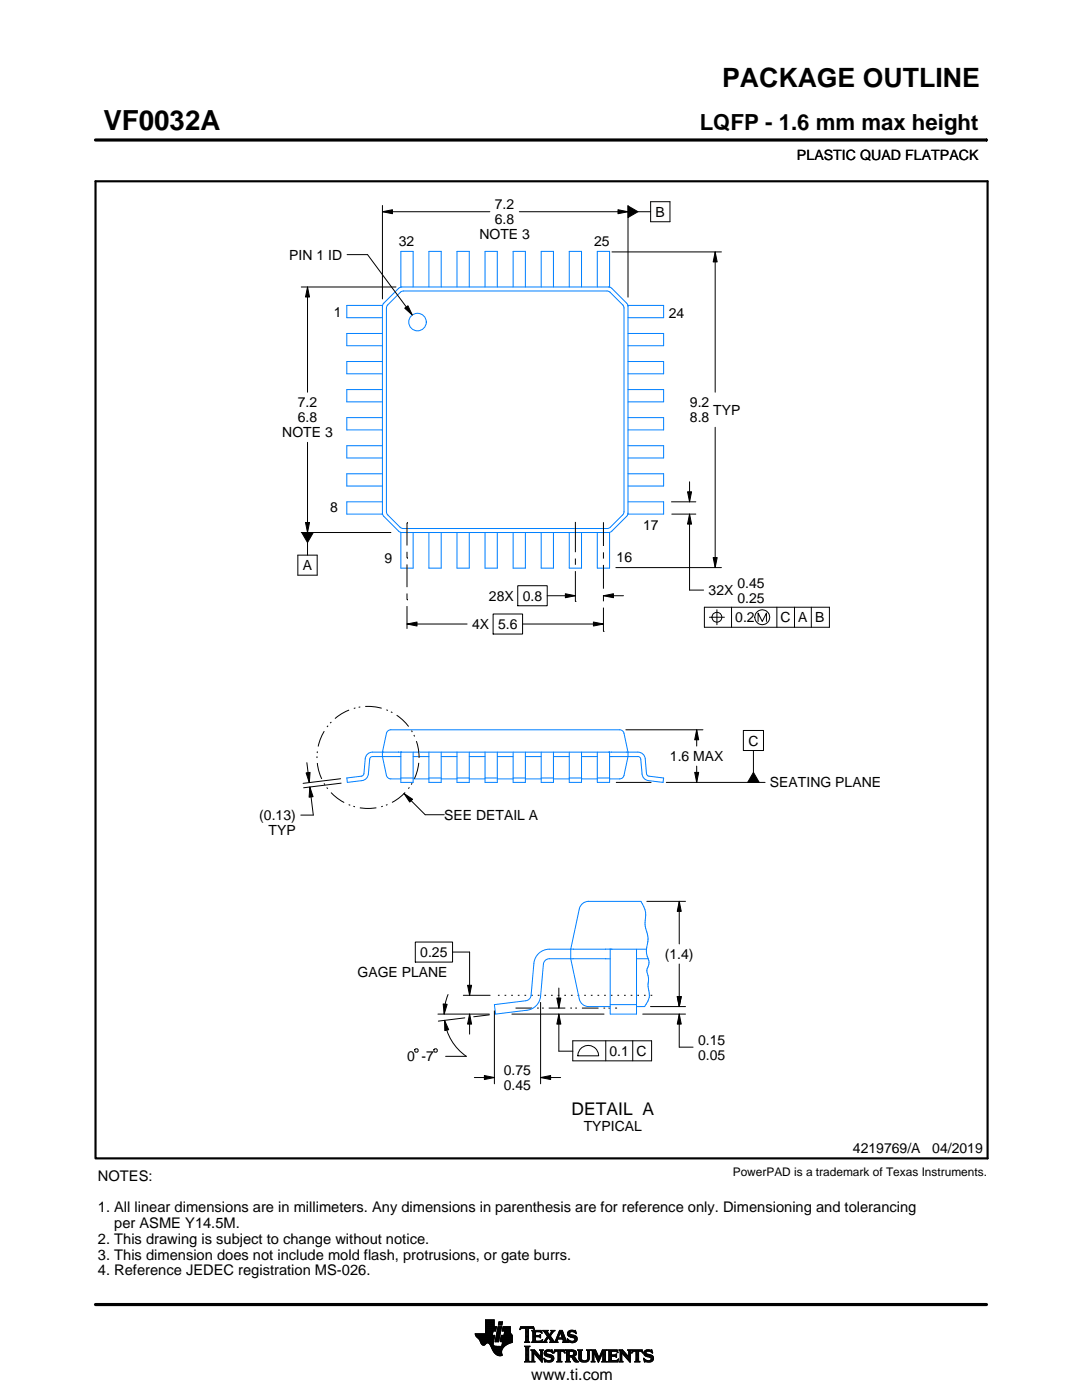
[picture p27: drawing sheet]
<svg xmlns="http://www.w3.org/2000/svg" width="216mm" height="279mm" viewBox="0 0 216 279" stroke-linecap="round" stroke-linejoin="round" font-family="sans-serif">
<defs><g id="words">
<text font-size="5.5" x="20.6" y="26">VF0032A</text>
<text font-size="5.3" x="144.1" y="17.4">PACKAGE OUTLINE</text>
<text font-size="4.4" x="139.6" y="26">LQFP - 1.6 mm max height</text>
<text font-size="3.5" x="114.1" y="222.6">DETAIL A</text>
<text font-size="3.2" x="106" y="275.3">www.ti.com</text>
<g font-size="2.9">
<text x="19.5" y="235.6">NOTES:</text>
<text x="19.5" y="241.9">1. All linear dimensions are in millimeters. Any dimensions in parenthesis are for reference only. Dimensioning and tolerancing</text>
<text x="22.8" y="245.1">per ASME Y14.5M.</text>
<text x="19.5" y="248.2">2. This drawing is subject to change without notice.</text>
<text x="19.5" y="251.4">3. This dimension does not include mold flash, protrusions, or gate burrs.</text>
<text x="19.5" y="254.5">4. Reference JEDEC registration MS-026.</text>
</g>
<g font-size="2.8">
<text x="159" y="32">PLASTIC QUAD FLATPACK</text>
<text x="98.7" y="41.8">7.2</text>
<text x="95.6" y="47.8">NOTE 3</text>
<text x="98.7" y="44.8">6.8</text>
<text x="130.8" y="43.3">B</text>
<text x="57.7" y="51.8">PIN 1 ID</text>
<text x="79.6" y="49.2">32</text>
<text x="118.5" y="49.1">25</text>
<text x="66.6" y="63.3">1</text>
<text x="133.4" y="63.4">24</text>
<text x="59.4" y="81.3">7.2</text>
<text x="137.7" y="81.3">9.2</text>
<text x="142.3" y="82.8">TYP</text>
<text x="56.3" y="87.3">NOTE 3</text>
<text x="59.4" y="84.3">6.8</text>
<text x="137.7" y="84.3">8.8</text>
<text x="65.9" y="102.3">8</text>
<text x="128.3" y="105.7">17</text>
<text x="60.4" y="113.8">A</text>
<text x="76.7" y="112.4">9</text>
<text x="123" y="112.2">16</text>
<text x="97.6" y="119.9">28X 0.8</text>
<text x="141.4" y="118.8">32X</text>
<text x="147.1" y="117.3">0.45</text>
<text x="94.2" y="125.5">4X 5.6</text>
<text x="146.7" y="124.2">0.2</text>
<text x="147.1" y="120.3">0.25</text>
<text x="155.8" y="124.2">C A B</text>
<text x="149.3" y="148.8">C</text>
<text x="133.7" y="151.9">1.6 MAX</text>
<text x="153.6" y="157.1">SEATING PLANE</text>
<text x="51.7" y="163.7">(0.13)</text>
<text x="53.6" y="166.7">TYP</text>
<text x="88.6" y="163.6">SEE DETAIL A</text>
<text x="83.9" y="191">0.25</text>
<text x="132.7" y="191.4">(1.4)</text>
<text x="71.3" y="195">GAGE PLANE</text>
<text x="139.3" y="208.5">0.15</text>
<text x="81.2" y="211.8">0 -7</text>
<text x="100.5" y="214.5">0.75</text>
<text x="121.6" y="210.7">0.1 C</text>
<text x="139.3" y="211.5">0.05</text>
<text x="100.5" y="217.5">0.45</text>
<text x="116.5" y="225.7">TYPICAL</text>
<text x="170.2" y="230.2">4219769/A</text>
<text x="186" y="230.2">04/2019</text>
</g>
<text font-size="2.4" x="146.2" y="234.7">PowerPAD is a trademark of Texas Instruments.</text>
<text font-size=".3" x="96.8" y="28.1">SCALE 1.700</text>
</g></defs>
<g fill="none" stroke="#000" stroke-width=".2">
<path d="M19.1 27.9h177.7M196.8 27.7v.5M60.1 57.3h18.9M61.4 57.3l.4 2h-.8zM61.4 57.3v21M69.3 50.8h4l9 12.1M76.3 42.3l2-.4v.8zM76.3 41v18.7M76.3 42.3h21.4M103.6 42.3h21.7M122.1 50.3h21.9M123.3 41.9l2 .4-2 .4z"/>
<path d="M125.3 41.1l2 1.2-2 1.1zM125.3 41v18.3M127.3 42.3h2.5M129.8 40.3h3.9v4h-3.9zM142.7 50.3l.4 2h-.8zM142.7 50.3v28M80.8 61.5l.6-.5 .9 1.9zM61.4 88.3v18M137.2 98.2h.8l-.4 2zM137.6 96.2v4M142.7 85.3v28M59.4 110.8h3.9v4h-3.9z"/>
<path d="M60.1 106.3h17.9M60.2 106.3h2.3l-1.1 2zM61 104.3h.8l-.4 2zM61.4 108.3v2.5M81.2 119.7h.1M81.2 111.4h.1M81.2 104.3h.1M81.2 104.3v4.6M81.2 110.1v1.3M81.2 112.6v4.6M81.2 118.4v1.3M103.3 116.9h5.9v4h-5.9z"/>
<path d="M109.2 118.9h5.6M112.8 118.5l2 .4-2 .4zM114.8 104.2v6M114.8 111.5v1.2M114.8 114v6M120.4 118.9l2-.4v.8zM120.4 104.2v4.8M120.4 110.2v1.3M120.4 112.7v4.8M120.4 118.7v1.3M120.4 118.9h4M122.9 113.3h21.1"/>
<path d="M134 100.2h4.8M134.1 102.6h4.7M137.6 102.6l.4 2h-.8zM137.6 102.6v15.2h2.8M142.3 111.3h.8l-.4 2zM81.2 124.5l2-.4v.8zM81.2 121v4.5M81.2 124.5h12M98.4 122.5h5.9v4h-5.9zM104.3 124.5h16.1M114.8 120h.1M118.4 124.1l2 .4-2 .4z"/>
<path d="M120.4 126h.1M120.4 121.3v4.7M140.6 121.2h24.9v4h-24.9zM141.6 123.2h3M143.1 121.7v3M146 121.2v4M151.3 124v-1.6l.8 1.6 .8-1.6v1.6M155 121.2v4M158.5 121.2v4M161.9 121.2v4M61.1 154.2l.8-.1-.2 2.1zM61.2 152.2l.5 4"/>
<path d="M61.8 157.1l.7 1.9-.8 .1zM61.8 157.1l.7 5.6h-2.5M68 155.4l-7.5 .9M68.1 156.3l-7.5 .9M80.6 158.4l1.7 1.1-.5 .6zM80.6 158.4l4.2 4.2h3.8M123 156.1h6.9M124.9 145.6h15.4M133 156.1h19.7M138.6 154.1h.8l-.4 2zM139 145.6l.4 2h-.8zM139 145.6v3.3"/>
<path d="M139 152.9v3.2M148.3 145.8h4v4h-4zM150.3 149.8v4.3M150.3 154.1l1.2 2h-2.3zM129.1 179.9h7.7M135.5 179.9l.4 2h-.8zM135.5 179.9v8.5M82.9 188h7.4v4h-7.4zM89.4 198.5l-.6 2.2-.2 1.7M90.3 190h3.4v8.6M92.5 198.6h5.3M93.3 196.6h.8l-.4 2z"/>
<path d="M111.1 199.2h.8l-.4 2zM111.5 197.2v4M135.1 198.9h.8l-.4 2zM135.5 192.4v8.5M82.9 209.3h.4l.1 .2v.3l-.1 .2h-.4l-.1-.2v-.3zM86.7 209.3h.4l.1 .2v.3l-.1 .2h-.4l-.1-.2v-.3zM87.4 202.4h10.2M88.4 200.4h.8l-.6 2zM88.7 203.6l.8 1.9-.7 .2zM88.7 203.6a10.3 10.3 0 0 0 4.3 7.2h-4.1M92.7 203.1l-5.2 .7M93.7 202.4l.4 2h-.8z"/>
<path d="M93.7 202.4v4M94.7 215h4M96.7 214.6l2 .4-2 .4zM97.6 202.5l-3.1 .4M98.7 201.7v14.6M102.1 202.4h18.4M107.9 215l2-.4v.8zM107.9 215h4M107.9 200.1v16.2M111.5 202.4l.4 2h-.8zM111.5 202.4v7.4h2.8M114.3 207.7h15.7v4h-15.7z"/>
<path d="M115.7 209.5a2.08 2.08 0 0 1 2.3-.8 2.08 2.08 0 0 1 1.5 2h-4.2l.1-.6zM120.9 207.7v4M126.3 207.7v4M128.3 202.4h8.5M129.8 200.9h7M135.5 202.4l.4 2h-.8zM135.5 202.4v6.6h2.8M94.8 266.2h3.5M94.8 266.3h3.5M94.9 266.4h3.3M94.9 266.5h3.8l-.2 1.2M94.9 266.5h3.8"/>
<path d="M95 266.6h3.7M95 266.7h3.7M95.1 266.8h3.6M95.2 266.9h3.4M95.3 267h3.3M95.4 267.1h3.2M95.5 267.2h3.1M95.6 267.3h3M95.7 267.4h2.8M95.7 267.5h2.8M95.8 267.6h2.7M95.8 267.7h2.7"/>
<path d="M95.9 267.8h2.6M95.9 267.9h2.5M95.9 268h2.5M96 268h1.1M96 268.1h1M96.1 268.2h.8M96.1 268.3h.7M96.2 268.4h.6M96.3 268.4h.4M96.9 266.1h1.4M96.9 266h1.4M96.9 265.9h1.4"/>
<path d="M96.9 265.8h1.5M96.9 265.7h1.5M96.9 264.7l2.2 .1-.2 .9h-.5l-.2 .8M96.9 265.6h2M96.9 265.5h2M96.9 265.4h2M96.9 265.3h2.1M96.9 265.2h2.1M96.9 265.1h2.1M96.9 265h2.1M96.9 264.9h2.1M96.9 264.8h2.2"/>
<path d="M96.9 264.6h1.7M96.9 264.5h1.7M96.9 264.4h1.7M96.9 264.3h1.7M96.9 264.2h1.7M96.9 264.1h1.7M96.9 264h1.7M96.9 263.9h1.7M96.9 263.8h1.7M96.9 263.7h1.7M96.9 263.6h1.7M96.9 263.5h1.7"/>
<path d="M96.9 263.4h1.7M97.5 268h.9M97.6 268.1h.8M97.7 268.2h.7M97.7 268.3h.7M97.8 268.4h.6M97.9 268.5h.6M97.9 268.6h.7M98 268.7h1.1M98 268.8h2.6M98 268.8h2.5M98.1 268.9h2.3"/>
<path d="M98.1 269h2.3M98.1 269.1h2.2M98.2 269.2h2.1M98.2 269.2h2M98.2 269.3h2M98.3 269.4h1.9M98.3 269.5h1.8M98.4 269.6h1.7M98.4 268v.4l.3 .2 2 .1M98.5 269.7h1.6M98.5 267.7l-.1 .3M98.5 269.8h1.6"/>
<path d="M98.6 269.9h1.5M98.6 264.8v-1.4h-1.7v2.8h-2.1l.1 .3 .8 .9 .6 1h.4l.5-.4 .4 .1 1 1.8 .8 .6h.8l-.1-1.1 .8-.9M98.6 270h1.5M98.7 270h1.4M98.8 270.1h1.3M98.8 267.7h.7M98.8 267.6h.7M98.8 267.5h.7M98.9 270.2h1.2M98.9 267.4h.7M98.9 267.3h.7M98.9 267.2h.7"/>
<path d="M98.9 267.1h.7M98.9 267h.7M98.9 270.3h1.3M99 266.9h.6M99 266.9h.7M99 266.8h.7M99 266.7h.7M99 266.6h.7M99 266.5h.7M99.1 270.4h1.1M99.1 266.4h.7M99.1 266.3h.7"/>
<path d="M99.1 266.2h.7M99.1 266.1h.7M99.1 266h.7M99.2 265.9h.7M99.2 265.8h.7M99.2 270.4h1M99.2 265.7h.7M99.2 265.6h.7M99.2 265.5h.7M99.3 265.4h.6M99.3 265.4h.7M99.3 265.3h.7"/>
<path d="M99.3 265.2h.7M99.3 265.1h.7M99.3 265h.7M99.4 270.5h.8M99.4 264.9h.7M99.4 264.8h.7M99.4 264.8h.7l-.6 3h-.7zM99.4 264.5l.2-.7h.7l-.2 .7h-.7M99.5 264.4h.6M99.5 264.3h.7M99.5 264.2h.7M99.5 264.1h.7"/>
<path d="M99.5 264h.7M99.5 263.9h.7M99.6 263.8h.7M99.8 270.6h.1M99.8 267.7h2.4M99.8 267.6h2.4M99.8 267.5h2.4M99.9 267.4h2.3M99.9 267.3h2.3M99.9 267.2h2.3M99.9 267.1h2.3M99.9 267h2.3"/>
<path d="M99.9 266.9h2.3M100 266.9h2.2M100 266.8h2.2M100 266.7h2.2M100 266.6h2.2M100 266.5h2.2M100.1 268.6h.7M100.2 268.5h.7M100.2 268.4h.8M100.2 268.4h.9M100.2 268.3h1M100.2 268.2h1.2"/>
<path d="M100.2 265.6h1.6M100.2 268.1h1.4M100.2 265.5h1.6M100.2 268h1.6M100.3 265.4h1.5M100.3 268h1.7M100.3 267.9h1.9M100.3 265.3h1.5M100.3 267.8h1.9M100.3 265.2h1.5M100.3 265.1h1.5M100.3 265h1.5"/>
<path d="M100.4 264.9h1.4M100.4 264.8h1.4M100.6 266.5l.1-.8h-.5l.2-.9h1.4l.1 1.1 .3 .6v1.4l-1.3 .6M100.6 266.4h1.5M100.6 266.3h1.4M100.6 266.2h1.4M100.6 266.1h1.3M100.7 266h1.2M100.7 265.9h1.2M100.7 265.8h1.1M100.7 265.7h1.1M102.2 266.5h-2.2l-.2 1.1 .1 .2h.4l-.2 .9"/>
<path d="M103.7 265.3h.1M103.8 265.2h.2M103.8 265h2.8M103.8 264.9h2.7M103.9 264.8h2.6M104.7 267.8h1M104.7 271.8h1.1M104.7 268.7h1M104.8 267.7h.7M104.8 271.7h.8M104.9 265.2h.6M104.9 268.9h.6"/>
<path d="M104.9 267.6h.6M104.9 267.5l-.2 .3M104.9 267.5h.6M104.9 267.4h.6M104.9 267.3h.6M104.9 267.2h.6M104.9 267.1h.6M104.9 267h.6M104.9 266.8h.6M104.9 266.7h.6M104.9 266.6h.6M104.9 266.5h.6"/>
<path d="M104.9 266.4h.6M104.9 266.3h.6M104.9 266.2h.6M104.9 266.1h.6M104.9 265.9h.6M104.9 265.8h.6M104.9 265.7h.6M104.9 265.6h.6M104.9 265.5h.6M104.9 265.4h.6M104.9 265.3h.6M104.9 271.5h.6"/>
<path d="M104.9 269h.6M104.9 271.4h.6M104.9 271.4v-2.4l-.2-.4h1.1l-.3 .4v2.4M104.9 271.4l-.2 .4h1.1l-.3-.4M104.9 271.3h.6M104.9 271.2h.6M104.9 271.1h.6M104.9 271h.6M104.9 270.9h.6M104.9 270.8h.6M104.9 270.6h.6M104.9 270.5h.6"/>
<path d="M104.9 270.4h.6M104.9 270.3h.6M104.9 270.2h.6M104.9 270.1h.6M104.9 270h.6M104.9 269.9h.6M104.9 269.8h.6M104.9 269.6h.6M104.9 269.5h.6M104.9 269.4h.6M104.9 269.3h.6M104.9 269.2h.6"/>
<path d="M104.9 269.1h.6M105.5 267.5l.2 .3M105.5 267.5v-2.3l.7-.1 .4 .3-.1-.6h-2.6l-.1 .6 .4-.3 .7 .1v2.3M105.7 267.8h-1M105.9 271.8h.8M105.9 269.4h.8M106.1 269.5h.7M106.1 267.8h2M106.1 271.7h.5M106.2 269.6h.7M106.2 271.5h.3M106.2 265.6h1.8"/>
<path d="M106.2 269.8h.8M106.2 271.4h.3M106.2 271.4l-.3 .4h.8l-.2-.4M106.2 271.3h.3M106.2 271.2h.3M106.2 271.1h.3M106.2 271h.3M106.2 270.9h.3M106.2 270.8h.3M106.2 270.6h.3M106.2 270.5h.3M106.2 270.4h.3"/>
<path d="M106.2 270.3h.3M106.2 270.2h.3M106.2 270.1h.3M106.2 270h1M106.2 269.9h.9M106.2 269.8v1.6M106.2 269.8l-.3-.4h.8l1.2 1.4M106.3 267.7h1.8M106.3 265.7h1.8M106.3 267.6h.6M106.3 265.8h.6M106.3 267.5l-.2 .3"/>
<path d="M106.3 267.5h.5M106.3 267.4h.5M106.3 267.3h.5M106.3 267.2h.5M106.3 267.1h.5M106.3 267h.5M106.3 266.8h.5M106.3 266.7h1.6M106.3 266.6h1.6M106.3 266.5h.5M106.3 266.4h.5M106.3 266.3h.5"/>
<path d="M106.3 266.2h.5M106.3 266.1h.5M106.3 265.9h.5M106.4 265.2h.2M106.5 270h.1M106.5 270v1.4M106.5 265.3h.1M106.6 270.1h.7M106.7 270.2h.7M106.8 270.3h.7M106.8 265.9l.2-.1h.6l.6 .2-.2-.5h-1.9l.2 .3v1.7M106.8 265.9v.6h.8l.3-.2v.7"/>
<path d="M106.9 270.4h.7M107 270.5h.7M107.1 270.6h.7M107.2 270.8h1M107.3 270.9h.9M107.4 271h.8M107.5 271.1h.7M107.6 271.2h.6M107.6 266.5h.3M107.7 271.3h.5M107.7 269.4h.7M107.7 266.8h.2"/>
<path d="M107.7 267.6h.5M107.8 266.4h.1M107.8 271.4h.4M107.8 267h.1M107.8 265.8h.3M107.8 269.5h.5M107.9 271.5h.3M107.9 269.6h.3M107.9 267l-.3-.2h-.8l.1 .8h.9l.5-.2M107.9 269.8h.3M107.9 270.6h.3M107.9 270.5h.3"/>
<path d="M107.9 270.4h.3M107.9 270.3h.3M107.9 270.2h.3M107.9 270.1h.3M107.9 270h.3M107.9 269.9h.3M107.9 269.8v1M107.9 269.8l-.2-.4h.7l-.2 .4M108 271.7h.2M108 265.9h.1M108 267.5h.2M108.1 271.8h.1"/>
<path d="M108.1 266.1h.1M108.2 267.4h.1M108.2 269.8v2.1l-1.7-1.9M108.2 267.8h.9M108.3 267.4l-.2 .5-2-.1M108.3 265.6h1M108.5 267.7h.5M108.5 271.1l.8 .4h.5l.2-.2-.1-.3-1-.4-.3-.3 .1-.7 .8-.2 .5 .1 .2-.1 .1 .6-.9-.3-.3 .1-.1 .3 1.3 .4 .2 .6M108.5 271.1h.1M108.5 265.7h.7M108.5 271.2h.2M108.6 271.3h.2"/>
<path d="M108.6 270.1h.4M108.6 270h.4M108.6 270.2h.6M108.6 267.6h.4M108.6 271.4h.4M108.6 269.9h.4M108.6 270.3h1M108.6 265.8h.7M108.6 271.5h.8M108.6 269.8h.5M108.7 271.7h1.5M108.7 270.4h1.3"/>
<path d="M108.7 267.5h.3M108.7 271.8h.1M108.7 265.9h.6M108.7 269.6h1.5M108.8 267.4h.3M108.8 270.5h1.5M108.8 266.1h.6M108.8 269.5h1.4M108.8 267.3h.4M108.9 266.2h.6M108.9 267.2h.4M108.9 266.3h.6"/>
<path d="M108.9 270.6h1.5M109 267.1h.3M109 266.4h1M109.1 271.8h.9M109.1 269.4h.7M109.1 267h.9M109.1 266.5h.8M109.1 267.8h-.9M109.2 266.8h.8M109.2 266.6h.6M109.2 266.7h.7M109.2 266.7l-.6 .9-.4 .2"/>
<path d="M109.3 270.8h1.1M109.5 267.1h.6M109.6 267.2h.6M109.7 271.5h.7M109.7 267.3h.6M109.7 267.8l.2-.1-.5-.8-.4 .8 .1 .1M109.7 267.8h1.6M109.7 266.3h.4M109.7 267.4h.6M109.8 270.9h.7M109.8 266.2h.3M109.8 266.6l.9 1.2 1-2.3h.5l.8 2.1 .3 .2"/>
<path d="M109.8 267.5h.6M109.9 266.1h.3M109.9 269.8h.4M109.9 267.6h.6M109.9 267.7h.7M109.9 271.4h.5M109.9 265.9h.4M110 271h.5M110 265.6h.7M110 265.9l-.4 .5-.4-.6 .2-.3h-1.1l.9 1.2M110 265.9l.1-.2-.2-.2h.8l-.9 1.1M110 271.3h.5"/>
<path d="M110 265.8h.4M110 271.1h.5M110 271.2h.5M110.1 269.4h.1M110.1 265.7h.4M110.1 269.9h.2M110.2 270h.1M110.5 270h.1M110.5 269.9h.2M110.5 271.1l-.3 .6-.7 .2-.6-.2-.2 .1-.2-.7M110.5 269.8h.3M110.6 269.6h2.1"/>
<path d="M110.6 269.5h2M110.6 269.4h2M110.7 267.7h.5M110.8 267.6h.4M110.9 267.5h.3M110.9 267.4h.3M111 267.3h.3M111 267.2h1.8M111 267.1h1.8M111.1 267h.3M111.1 271.8h1M111.1 266.8h.4"/>
<path d="M111.2 266.7h.3M111.2 267.5l.1-.2h1l.1 .2M111.2 267.5v.3h.1M111.2 266.6h.3M111.3 266.5h.3M111.3 271.7h.6M111.3 266.4h.3M111.3 271.5h.6M111.3 267.8h-1.6M111.3 269.8h.6M111.4 266.3h.3M111.4 271.4h.5"/>
<path d="M111.4 271.4l-.1-1.7h-.4l-.4 .4 .2-.7h1.9l.1 .7-.4-.4h-.4v1.7M111.4 270.5h.5M111.4 270.4h.5M111.4 270.3h.5M111.4 270.2h.5M111.4 270.1h.5M111.4 270h.5M111.4 269.9h.5M111.4 271.4l-.3 .4h1l-.2-.4M111.4 271.3h.5M111.4 271.2h.5M111.4 271.1h.5"/>
<path d="M111.4 271h.5M111.4 270.9h.5M111.4 270.8h.5M111.4 270.6h.5M111.4 266.2h.3M111.4 266.1h.4M111.5 265.9h.9M111.5 265.8h.8M111.6 265.7h.7M111.6 265.6h.6M111.8 265.9l.4 1.1h-.8zM111.9 266.1h.5"/>
<path d="M111.9 266.2h.5M111.9 266.3h.6M112 266.4h.5M112 266.5h.6M112.1 266.6h.5M112.1 266.7h.6M112.1 266.8h.6M112.2 267h.5M112.2 267.8h1.1M112.3 267.3h.6M112.3 267.4h.6M112.4 267.5h.6"/>
<path d="M112.4 267.5v.3h-.2M112.4 269.8h.3M112.4 267.6h.6M112.4 267.7h.7M112.6 269.9h.1M112.6 270h.2M112.8 271.8h1M112.8 269.4h1.6M113 269.5h1.7M113 271.7h.7M113 269.6h1.9M113 271.5h.6"/>
<path d="M113 269.8h.6M113 271.4h.6M113 271.4l-.2 .4h1l-.2-.4M113 271.3h.6M113 271.2h.6M113 271.1h.6M113 271h.6M113 270.9h.6M113 270.8h1.5M113 270.6h1.6M113 270.5h1.8M113 270.4h.6"/>
<path d="M113 270.3h.6M113 270.2h.6M113 270.1h.6M113 270h.6M113 269.9h.6M113 269.8v1.6M113 269.8l-.2-.4h1.5l.5 .2 .2 .3v.4l-.2 .3-.4 .1M113.2 267.3h.2M113.2 267.4h.3M113.2 266.2h.5M113.2 266.3h.6M113.2 266.1h.5"/>
<path d="M113.3 267.5h.3M113.3 267.8h-1.1M113.3 266.4h.9M113.3 265.9h.4M113.3 267.6h.6M113.3 266.5h1.3M113.3 267.7h1.6M113.3 265.8h.5M113.3 267.8h.2M113.4 266.6h1.5M113.4 265.7h1.5M113.4 265.7l.5-.2 .7 .1 .2-.1 .1 .7-.7-.4h-.4l-.1 .3 .1 .2 .9 .2 .4 .3 .1 .5-.3 .5-.6 .2-.7-.2-.2 .1-.2-.7 .9 .5 .4-.1 .2-.3-.1-.3-1.2-.4-.2-.5z"/>
<path d="M113.5 266.7h1.5M113.5 265.6h1.4M113.6 271.4v-.6h.4l.7 .9 .8 .1M113.6 269.9l.1-.2 .7 .2v.4l-.4 .2M113.6 269.9v.6M113.7 267.8h1.1M113.8 266.8h1.3M113.8 265.5h.6M114 268h.4M114.1 270.9h.6M114.2 271h.6M114.2 271.1h.7"/>
<path d="M114.3 271.2h.6M114.3 267h.8M114.3 269.8h.7M114.3 270.4h.6M114.4 271.3h.6M114.4 270.7l1.1 1.1M114.4 270.7h.1M114.4 271.4h.7M114.4 269.9h.6M114.4 270.3h.6M114.5 267.6h.5M114.5 270.2h.5"/>
<path d="M114.5 270h.5M114.5 265.8h.4M114.5 270.1h.5M114.5 271.5h.7M114.6 271.7h.7M114.6 267.1h.6M114.6 267.5h.5M114.7 267.2h.5M114.7 267.4h.5M114.7 265.9h.3M114.7 267.3h.5M114.7 271.8h.8"/>
<path d="M114.8 266.1h.2M114.9 266.2h.1M115.3 269.4h.9M115.4 269.5h.7M115.5 269.6h.5M115.5 269.8h.5M115.5 269.8v1.4l.4 .5 .6 .2 .6-.1 .4-.3 .1-.5M115.5 271h.5M115.5 270.9h.5M115.5 270.8h.5M115.5 270.6h.5M115.5 270.5h.5"/>
<path d="M115.5 270.4h.5M115.5 270.3h.5M115.5 270.2h.5M115.5 270.1h.5M115.5 270h.5M115.5 269.9h.5M115.5 269.8l-.2-.4h.9l-.2 .4M115.5 271.1h.5M115.5 271.2h.5M115.5 271.3h.6M115.6 271.4h.6M115.7 271.5h.8"/>
<path d="M115.8 271.7h1.5M116 271l.2 .4 .4 .2 .5-.2 .2-.4M116 269.8v1.2M116 271.8h1.1M116.8 271.5h.6M117 269.4h.8M117.1 271.4h.4M117.2 269.5h.5M117.2 271.3h.4M117.2 269.6h.4M117.2 271.2h.4M117.2 271.1h.4"/>
<path d="M117.3 269.8h.3M117.3 271h.3M117.3 270.9h.3M117.3 270.8h.3M117.3 270.6h.3M117.3 270.5h.3M117.3 270.4h.3M117.3 270.3h.3M117.3 270.2h.3M117.3 270.1h.3M117.3 270h.3M117.3 269.9h.3"/>
<path d="M117.6 269.8l.2-.4h-.8l.2 .3 .1 1.3M117.6 269.8v1.2M118 271.8h.7M118 269.4h.8M118.1 269.5h.8M118.1 271.7h.5M118.2 269.6h.7M118.2 271.5h.3M118.2 269.8h.8M118.2 271.4h.3M118.2 269.8l-.2-.4h.8l.7 1.6 .7-1.6h.9l-.3 .4M118.2 271.4l-.2 .4h.7l-.2-.4"/>
<path d="M118.2 271.3h.3M118.2 271.2h.3M118.2 271.1h.3M118.2 271h.3M118.2 270.9h.3M118.2 270.8h.3M118.2 270.6h.3M118.2 270.5h.3M118.2 270.4h.3M118.2 270.3h.3M118.2 270.2h.3M118.2 270.1h.3"/>
<path d="M118.2 270h.9M118.2 269.9h.8M118.2 269.8v1.6M118.6 270.1h.5M118.6 270.2h.6M118.7 270.3h.5M118.7 270.4h.6M118.8 270.5h.5M118.8 270.6h.6M118.9 270.8h.5M118.9 270.9h.6M119 271h.8"/>
<path d="M119 271.1h.8M119.1 271.2h.6M119.1 271.3h.6M119.2 271.4h.4M119.2 271.5h.4M119.3 271.7h.2M119.3 271.8h.2M119.6 270.9h.3M119.6 270.8h.3M119.7 270.6h.3M119.7 270.5h.3M119.8 270.4h.3"/>
<path d="M119.8 270.3h.3M119.9 270.2h.3M119.9 270.1h.3M120 270h.8M120 269.9h.8M120 269.8h.8M120.1 271.8h1M120.1 269.6h.7M120.1 269.5h.8M120.2 269.4h.9M120.2 271.7h.7M120.3 271.5h.5"/>
<path d="M120.3 271.4h.5M120.3 271.4l-.2 .4h1l-.3-.4M120.3 271.4v-1.5l-.9 2-.9-2v1.5M120.3 271.3h.5M120.3 271.2h.5M120.3 271.1h.5M120.3 271h.5M120.3 270.9h.5M120.3 270.8h.5M120.3 270.6h.5M120.3 270.5h.5M120.3 270.4h.5"/>
<path d="M120.3 270.3h.5M120.3 270.2h.5M120.3 270.1h.5M120.8 269.8v1.6M121.2 271.8h2M121.2 269.4h1.9M121.4 269.5h1.8M121.4 271.7h1.9M121.5 269.6h1.7M121.5 271.5h1.8M121.5 269.8h.5M121.5 271.4h.5"/>
<path d="M121.5 269.8l-.3-.4h1.9l.2 .6M121.5 269.9h.5M121.5 269.8v1.6M121.5 271.3h.5M121.5 271.2h.5M121.5 271.1h.5M121.5 271h.5M121.5 270.9h.5M121.5 270.8h.5M121.5 270.6h1.5M121.5 270.5h1.5M121.5 270.4h1.5"/>
<path d="M121.5 270.3h.5M121.5 270.2h.5M121.5 270.1h.5M121.5 270h.5M122.6 270.4l.4-.2v.7l-.2-.2h-.8v.8h.2M122.9 270.8h.1M122.9 270.3h.1M123 269.8h.3M123.1 271.4h.3M123.2 269.9h.1M123.3 270h.1M123.3 270l-.4-.3h-.8l-.1 .7"/>
<path d="M123.3 271.3h.1M123.4 271.2h.1M123.4 271.2l-.2 .6h-2l.3-.4M123.4 271.2l-.3 .3h-.4M123.5 271.8h.8M123.5 269.4h.7M123.6 269.5h.7M123.7 271.7h.5M123.7 269.6h.7M123.7 271.5h.4M123.7 269.8h.8M123.7 271.4h.4"/>
<path d="M123.7 271.4l-.2 .4h.8l-.2-.4M123.7 271.3h.4M123.7 271.2h.4M123.7 271.1h.4M123.7 271h.4M123.7 270.9h.4M123.7 270.8h.4M123.7 270.6h.4M123.7 270.5h.4M123.7 270.4h.4M123.7 270.3h.4M123.7 270.2h.4"/>
<path d="M123.7 270.1h.4M123.7 270h1M123.7 269.9h.9M123.7 269.8v1.6M123.7 269.8l-.2-.4h.7l1.2 1.4 .1-1M124.1 270v1.4M124.1 270h.1M124.2 270.1h.6M124.2 270.2h.7M124.3 270.3h.7M124.4 270.4h.7M124.5 270.5h.7"/>
<path d="M124.6 270.6h.7M124.7 270.8h1.1M124.8 270.9h1M124.9 271h.9M125 271.1h.8M125.1 271.2h.7M125.2 271.3h.6M125.2 269.4h.8M125.3 271.4h.5M125.4 269.5h.5M125.4 271.5h.4M125.4 269.6h.4"/>
<path d="M125.5 269.8h.3M125.5 269.8l-.3-.4h.8l-.2 .4M125.5 270.4h.3M125.5 270.3h.3M125.5 270.2h.3M125.5 270.1h.3M125.5 270h.3M125.5 269.9h.3M125.5 270.6h.3M125.5 270.5h.3M125.5 271.7h.3M125.6 271.8h.2"/>
<path d="M125.8 269.8v2.1l-1.7-1.9M126 270h.1M126.1 269.9h.1M126.1 269.8h.3M126.1 269.6h2.1M126.2 269.5h2M126.2 269.4h2M126.6 271.8h1.1M126.9 271.7h.6M126.9 271.5h.5M126.9 269.8h.5M126.9 271.4h.5"/>
<path d="M126.9 271.4v-1.7h-.5l-.3 .4 .1-.7h1.9l.2 .7-.4-.4h-.5v1.7M126.9 270.5h.5M126.9 270.4h.5M126.9 270.3h.5M126.9 270.2h.5M126.9 270.1h.5M126.9 270h.5M126.9 269.9h.5M126.9 271.4l-.3 .4h1.1l-.3-.4M126.9 271.3h.5M126.9 271.2h.5M126.9 271.1h.5"/>
<path d="M126.9 271h.5M126.9 270.9h.5M126.9 270.8h.5M126.9 270.6h.5M128 269.8h.3M128.1 269.9h.2M128.2 270h.1M128.4 271.1h.1M128.4 271.2h.2M128.5 271.3h.2M128.5 270.1h.4M128.5 270h.4"/>
<path d="M128.5 270.2h.6M128.5 271.4h.4M128.5 269.9h.4M128.5 270.3h1M128.5 271.5h.8M128.5 269.8h.5M128.6 271.7h1.5M128.6 270.4h1.3M128.6 271.8h.1M128.6 269.6h1.5M128.7 270.5h1.5M128.7 269.5h1.4"/>
<path d="M128.8 270.6h1.5M128.9 271.8h1M129 269.4h.7M129.1 270.8l-.6-.4 .1-.7 .5-.3 .8 .1 .2-.1 .1 .7-.8-.4-.4 .1-.1 .2 1.3 .5 .2 .6M129.1 270.8l.8 .2v.4l-.7 .1-.8-.4M129.2 270.8h1.1M129.6 271.5h.7M129.6 270.9h.8M129.8 269.8h.4M129.8 271.4h.5M129.9 271h.5M129.9 271.3h.5"/>
<path d="M129.9 271.1h.5M129.9 271.2h.5M129.9 269.4h.2M130 269.9h.2M130.1 270h.1M130.4 271.1l-.3 .6-.7 .2-.6-.2-.2 .1-.2-.7"/>
<circle cx="143" cy="123.2" r=".99"/>
<circle cx="152.1" cy="123.2" r="1.49"/>
</g>
<g fill="#000">
<path d="M61.4 57.3l.4 2h-.8zM76.3 42.3l2-.4v.8zM125.3 41.1l2 1.2-2 1.1zM123.3 41.9l2 .4-2 .4zM142.7 50.3l.4 2h-.8zM80.8 61.5l.6-.5 .9 1.9zM60.2 106.3h2.3l-1.1 2zM61 104.3h.8l-.4 2zM112.8 118.5l2 .4-2 .4zM120.4 118.9l2-.4v.8zM137.2 98.2h.8l-.4 2zM137.6 102.6l.4 2h-.8z"/>
<path d="M142.3 111.3h.8l-.4 2zM81.2 124.5l2-.4v.8zM118.4 124.1l2 .4-2 .4zM61.1 154.2l.8-.1-.2 2.1zM61.8 157.1l.7 1.9-.8 .1zM80.6 158.4l1.7 1.1-.5 .6zM139 145.6l.4 2h-.8zM138.6 154.1h.8l-.4 2zM150.3 154.1l1.2 2h-2.3zM135.5 179.9l.4 2h-.8zM93.3 196.6h.8l-.4 2zM88.4 200.4h.8l-.6 2z"/>
<path d="M88.7 203.6l.8 1.9-.7 .2zM93.7 202.4l.4 2h-.8zM96.7 214.6l2 .4-2 .4zM107.9 215l2-.4v.8zM111.1 199.2h.8l-.4 2zM111.5 202.4l.4 2h-.8zM135.1 198.9h.8l-.4 2zM135.5 202.4l.4 2h-.8z"/>
</g>
<path d="M19.1 36.2h178v195h-178z" fill="none" stroke="#000" stroke-width=".43"/>
<path d="M19 27.9h177.8M19 260.3h177.8" fill="none" stroke="#000" stroke-width=".63"/>
<g fill="none" stroke="#0080ff" stroke-width=".2">
<path d="M79.9 58.3l.6-.2h40.6l.6 .2 2.6 2.6 .2 .6v40.6l-.2 .6-2.5 2.5-.6 .3h-40.7l-.7-.3-2.4-2.5-.3-.6v-40.6l.3-.6zM80.2 57.3l-.6 .2-3 3-.3 .6M82.4 57.3v-7.1h-2.4v7.1h41.6v-7.1h-2.4v7.1M85.6 57.3v-7.1h2.4v7.1M91.2 57.3v-7.1h2.4v7.1M96.8 57.3v-7.1h2.4v7.1M102.4 57.3v-7.1h2.4v7.1M108 57.3v-7.1h2.4v7.1M113.6 57.3v-7.1h2.4v7.1M121.4 57.3l.7 .2 3 3 .2 .6M76.3 63.4h-7.1v-2.4h7.1v41.6h-7.1v-2.4h7.1M76.3 66.6h-7.1v2.4h7.1"/>
<path d="M76.3 72.2h-7.1v2.4h7.1M76.3 77.8h-7.1v2.4h7.1M125.3 63.4h7.1v-2.4h-7.1v41.6h7.1v-2.4h-7.1M125.3 77.8h7.1v2.4h-7.1M125.3 72.2h7.1v2.4h-7.1M125.3 66.6h7.1v2.4h-7.1M76.3 83.4h-7.1v2.4h7.1M76.3 89h-7.1v2.4h7.1M76.3 94.6h-7.1v2.4h7.1M125.3 94.6h7.1v2.4h-7.1M125.3 89h7.1v2.4h-7.1M125.3 83.4h7.1v2.4h-7.1"/>
<path d="M76.3 102.4l.3 .6 3 3 .6 .3M82.4 106.3v7.1h-2.4v-7.1h41.6v7.1h-2.4v-7.1M85.6 106.3v7.1h2.4v-7.1M91.2 106.3v7.1h2.4v-7.1M96.8 106.3v7.1h2.4v-7.1M102.4 106.3v7.1h2.4v-7.1M108 106.3v7.1h2.4v-7.1M113.6 106.3v7.1h2.4v-7.1M125.3 102.4l-.2 .6-3 3-.7 .3M76.3 151h.3M76.3 150.1h-2a1.45 1.45 0 0 0-1.4 1.3l-.4 3.2-.4 .3-2.9 .4 .1 .8 2.9-.3a1.45 1.45 0 0 0 1.3-1.3l.4-3.3 .4-.2h2M76.3 150.1v.9"/>
<path d="M76.3 150.1l.8-3.8a.89 .89 0 0 1 .9-.7h45.6a.89 .89 0 0 1 .9 .7l.8 3.8M76.3 151l.8 3.7a.89 .89 0 0 0 .9 .7h2M76.3 150.1h.3M76.6 150.1h.1M76.6 151h.1M76.6 151h3M76.6 150.1h3M79.6 150.1h.1M79.6 151h.1M79.6 151h.4M80 150.1h.2M80 150.1h-.4"/>
<path d="M80 150.1v6h2.4v-6M80 155.3h2.4M80 150.1h41.6M82.4 151h3.2M82.4 155.4h3.2M85.6 150.1v6h2.4v-6M85.6 155.3h2.4M88 151h3.2M88 155.4h3.2M91.2 150.1v6h2.4v-6M91.2 155.3h2.4M93.6 151h3.2"/>
<path d="M93.6 155.4h3.2M96.8 150.1v6h2.4v-6M96.8 155.3h2.4M99.2 151h3.2M99.2 155.4h3.2M102.4 150.1v6h2.4v-6M102.4 155.3h2.4M104.8 151h3.2M104.8 155.4h3.2M108 150.1v6h2.4v-6M108 155.3h2.4M110.4 151h3.2"/>
<path d="M110.4 155.4h3.2M113.6 150.1v6h2.4v-6M113.6 155.3h2.4M116 151h3.2M116 155.4h3.2M119.2 150.1v6h2.4v-6M119.2 155.3h2.4M121.6 150.1h.5M121.6 150.1h-.1M122.1 151h-.5M122.1 150.1h.1M122.1 151h.1"/>
<path d="M122.1 151h3M122.1 150.1h3M125.1 150.1h.1M125.1 151h.1M125.1 150.1h.2M125.1 151h.2M125.3 151l-.8 3.7a.89 .89 0 0 1-.9 .7h-2M125.3 150.1h2a1.45 1.45 0 0 1 1.4 1.3l.4 3.2 .4 .3 2.9 .4-.1 .8-2.9-.3a1.45 1.45 0 0 1-1.3-1.3l-.3-3.3-.5-.2h-2M125.3 150.1v.9M113.9 189.4h-4.3a3.1 3.1 0 0 0-3.1 2.9l-.5 6.3a1.2 1.2 0 0 1-1.1 1.1l-6.2 .8 .2 1.9 6.3-.8a3.1 3.1 0 0 0 2.7-2.8l.5-6.4a1.2 1.2 0 0 1 1.2-1.1h4.3M113.9 189.4v1.9M113.9 189.4h.5"/>
<path d="M113.9 189.4l1.7-8a1.9 1.9 0 0 1 1.9-1.5h10.4a4.9 4.9 0 0 1 .8 4.2v.7a6.6 6.6 0 0 1 .3 4.7v.9a3.2 3.2 0 0 1 .1 3.2 6.7 6.7 0 0 1 .2 3.3 3.8 3.8 0 0 1-.7 4h-1.6M113.9 191.3l1.7 8.1a1.9 1.9 0 0 0 1.9 1.5h4.3M114.4 189.4h.1M114.4 189.4h6.4M120.8 191.3h-6.9M120.8 191.3h.1M120.8 189.4h.1M120.8 189.4h1.4M120.8 191.3h1M127 189.4v13h-5.2v-13h7.2M127 191.3h2.3M121.8 200.5h5.2"/>
<circle cx="83.3" cy="64.3" r="1.75"/>
</g>
<path d="M83.6 151.2a10.2 10.2 0 0 0-14.9-9.1 10.2 10.2 0 0 0-1.1 17.4 10.2 10.2 0 0 0 15.9-7.1l.1-1.2M102.9 201.2h20.2" fill="none" stroke="#000" stroke-width=".2" stroke-dasharray="3.3 1 .3 .7 .3 1" stroke-linecap="butt"/>
<path d="M99.4 198.6h31.4" fill="none" stroke="#000" stroke-width=".2" stroke-dasharray=".3 1" stroke-linecap="butt"/>
<use href="#words"/>
</svg>
